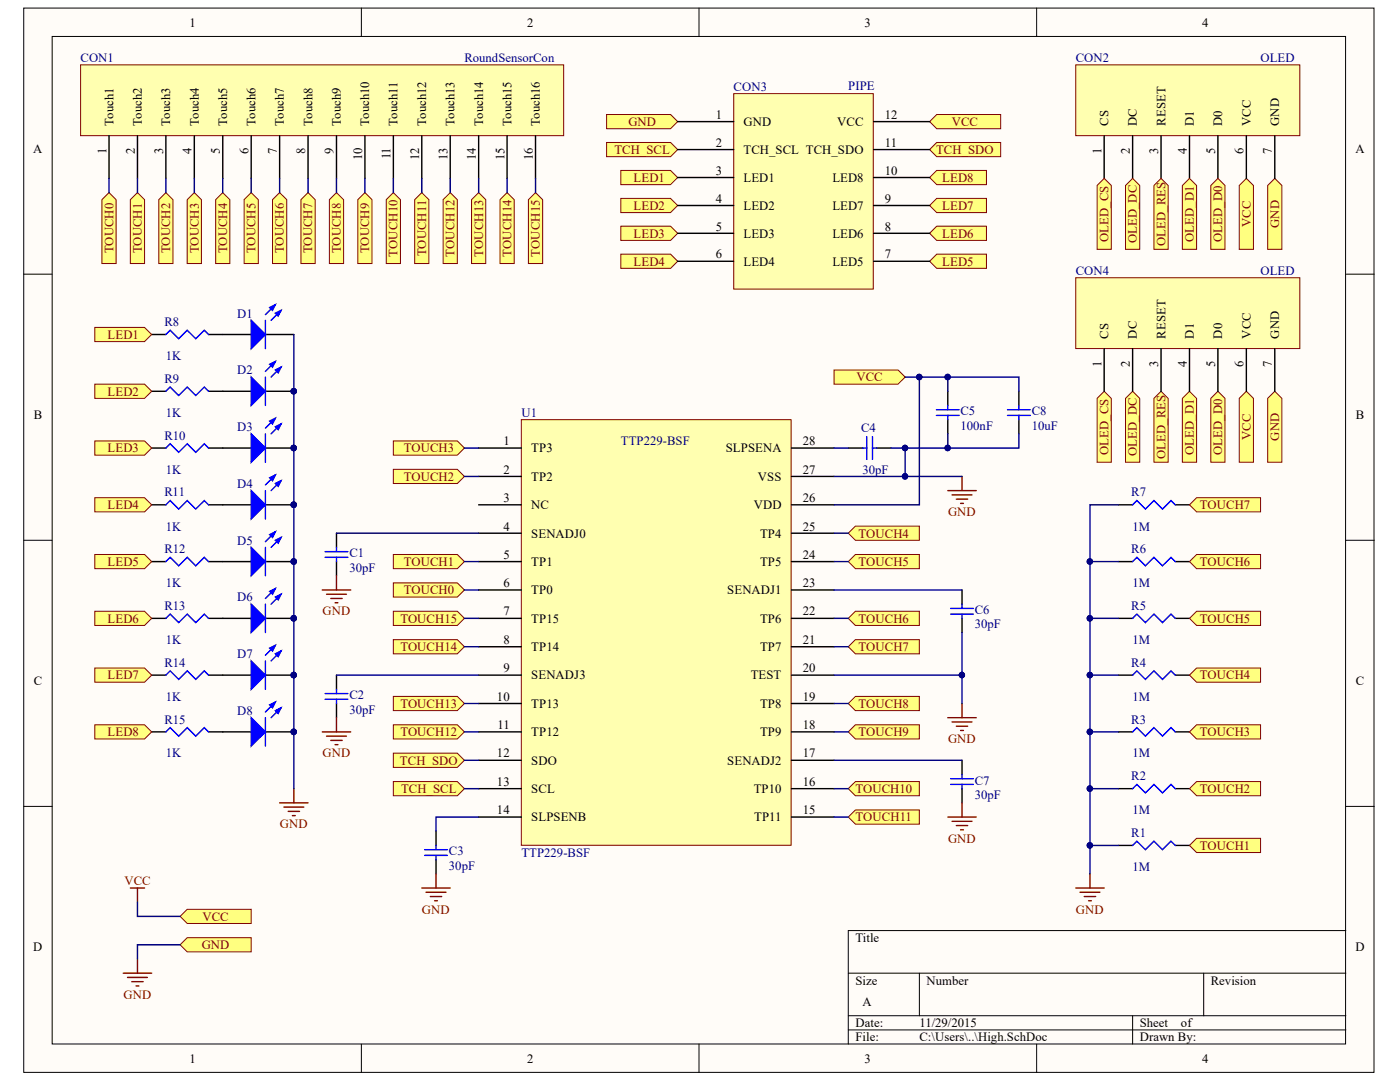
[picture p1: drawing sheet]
<svg xmlns="http://www.w3.org/2000/svg" width="279mm" height="216mm" viewBox="0 0 279 216" stroke-linecap="round" stroke-linejoin="round" font-family="sans-serif">
<defs><g id="words">
<g font-size="2.5">
<text x="37.7" y="5.3">1</text>
<text x="105.1" y="5.3">2</text>
<text x="172.3" y="5.3">3</text>
<text x="239.6" y="5.3">4</text>
<text x="142.7" y="23.7">1</text>
<text x="176.4" y="23.7">12</text>
<text x="22.6" y="25.1" transform="rotate(-90 22.6 25.1)">Touch1</text>
<text x="28.2" y="25.1" transform="rotate(-90 28.2 25.1)">Touch2</text>
<text x="33.9" y="25.1" transform="rotate(-90 33.9 25.1)">Touch3</text>
<text x="39.6" y="25.1" transform="rotate(-90 39.6 25.1)">Touch4</text>
<text x="45.3" y="25.1" transform="rotate(-90 45.3 25.1)">Touch5</text>
<text x="50.9" y="25.1" transform="rotate(-90 50.9 25.1)">Touch6</text>
<text x="56.6" y="25.1" transform="rotate(-90 56.6 25.1)">Touch7</text>
<text x="62.3" y="25.1" transform="rotate(-90 62.3 25.1)">Touch8</text>
<text x="67.9" y="25.1" transform="rotate(-90 67.9 25.1)">Touch9</text>
<text x="73.6" y="25.1" transform="rotate(-90 73.6 25.1)">Touch10</text>
<text x="79.3" y="25.1" transform="rotate(-90 79.3 25.1)">Touch11</text>
<text x="84.9" y="25.1" transform="rotate(-90 84.9 25.1)">Touch12</text>
<text x="90.6" y="25.1" transform="rotate(-90 90.6 25.1)">Touch13</text>
<text x="96.3" y="25.1" transform="rotate(-90 96.3 25.1)">Touch14</text>
<text x="101.9" y="25.1" transform="rotate(-90 101.9 25.1)">Touch15</text>
<text x="107.6" y="25.1" transform="rotate(-90 107.6 25.1)">Touch16</text>
<text x="142.7" y="29.2">2</text>
<text x="148.2" y="25.1">GND</text>
<text x="166.9" y="25.1">VCC</text>
<text x="176.4" y="29.2">11</text>
<text x="221" y="25.1" transform="rotate(-90 221 25.1)">CS</text>
<text x="226.6" y="25.1" transform="rotate(-90 226.6 25.1)">DC</text>
<text x="232.3" y="25.1" transform="rotate(-90 232.3 25.1)">RESET</text>
<text x="237.9" y="25.1" transform="rotate(-90 237.9 25.1)">D1</text>
<text x="243.6" y="25.1" transform="rotate(-90 243.6 25.1)">D0</text>
<text x="249.3" y="25.1" transform="rotate(-90 249.3 25.1)">VCC</text>
<text x="255" y="25.1" transform="rotate(-90 255 25.1)">GND</text>
<text x="6.6" y="30.4">A</text>
<text x="21.2" y="30.6" transform="rotate(-90 21.2 30.6)">1</text>
<text x="26.9" y="30.6" transform="rotate(-90 26.9 30.6)">2</text>
<text x="32.5" y="30.6" transform="rotate(-90 32.5 30.6)">3</text>
<text x="38.2" y="30.6" transform="rotate(-90 38.2 30.6)">4</text>
<text x="43.8" y="30.6" transform="rotate(-90 43.8 30.6)">5</text>
<text x="49.5" y="30.6" transform="rotate(-90 49.5 30.6)">6</text>
<text x="55.2" y="30.6" transform="rotate(-90 55.2 30.6)">7</text>
<text x="60.8" y="30.6" transform="rotate(-90 60.8 30.6)">8</text>
<text x="66.5" y="30.6" transform="rotate(-90 66.5 30.6)">9</text>
<text x="72.2" y="31.9" transform="rotate(-90 72.2 31.9)">10</text>
<text x="77.9" y="31.8" transform="rotate(-90 77.9 31.8)">11</text>
<text x="83.5" y="31.9" transform="rotate(-90 83.5 31.9)">12</text>
<text x="89.2" y="31.9" transform="rotate(-90 89.2 31.9)">13</text>
<text x="94.8" y="31.9" transform="rotate(-90 94.8 31.9)">14</text>
<text x="100.5" y="31.9" transform="rotate(-90 100.5 31.9)">15</text>
<text x="106.2" y="31.9" transform="rotate(-90 106.2 31.9)">16</text>
<text x="142.7" y="34.8">3</text>
<text x="148.2" y="30.6">TCH_SCL TCH_SDO</text>
<text x="176.4" y="34.8">10</text>
<text x="219.5" y="30.6" transform="rotate(-90 219.5 30.6)">1</text>
<text x="225.2" y="30.6" transform="rotate(-90 225.2 30.6)">2</text>
<text x="230.8" y="30.6" transform="rotate(-90 230.8 30.6)">3</text>
<text x="236.5" y="30.6" transform="rotate(-90 236.5 30.6)">4</text>
<text x="242.2" y="30.6" transform="rotate(-90 242.2 30.6)">5</text>
<text x="247.9" y="30.6" transform="rotate(-90 247.9 30.6)">6</text>
<text x="253.5" y="30.6" transform="rotate(-90 253.5 30.6)">7</text>
<text x="270.2" y="30.4">A</text>
<text x="142.7" y="40.4">4</text>
<text x="148.2" y="36.2">LED1</text>
<text x="148.2" y="41.8">LED2</text>
<text x="165.9" y="41.8">LED7</text>
<text x="165.9" y="36.2">LED8</text>
<text x="176.4" y="40.4">9</text>
<text x="142.7" y="45.9">5</text>
<text x="148.2" y="47.3">LED3</text>
<text x="165.9" y="47.3">LED6</text>
<text x="176.4" y="45.9">8</text>
<text x="142.7" y="51.5">6</text>
<text x="148.2" y="52.9">LED4</text>
<text x="165.9" y="52.9">LED5</text>
<text x="176.4" y="51.5">7</text>
<text x="221" y="67.5" transform="rotate(-90 221 67.5)">CS</text>
<text x="226.6" y="67.5" transform="rotate(-90 226.6 67.5)">DC</text>
<text x="232.3" y="67.5" transform="rotate(-90 232.3 67.5)">RESET</text>
<text x="237.9" y="67.5" transform="rotate(-90 237.9 67.5)">D1</text>
<text x="243.6" y="67.5" transform="rotate(-90 243.6 67.5)">D0</text>
<text x="249.3" y="67.5" transform="rotate(-90 249.3 67.5)">VCC</text>
<text x="255" y="67.5" transform="rotate(-90 255 67.5)">GND</text>
<text x="219.5" y="73" transform="rotate(-90 219.5 73)">1</text>
<text x="225.2" y="73" transform="rotate(-90 225.2 73)">2</text>
<text x="230.8" y="73" transform="rotate(-90 230.8 73)">3</text>
<text x="236.5" y="73" transform="rotate(-90 236.5 73)">4</text>
<text x="242.2" y="73" transform="rotate(-90 242.2 73)">5</text>
<text x="247.9" y="73" transform="rotate(-90 247.9 73)">6</text>
<text x="253.5" y="73" transform="rotate(-90 253.5 73)">7</text>
<text x="6.7" y="83.4">B</text>
<text x="270.2" y="83.4">B</text>
<text x="100.4" y="88.7">1</text>
<text x="160" y="88.7">28</text>
<text x="100.4" y="94.4">2</text>
<text x="105.9" y="90.1">TP3</text>
<text x="105.9" y="95.7">TP2</text>
<text x="144.7" y="90.1">SLPSENA</text>
<text x="151.1" y="95.7">VSS</text>
<text x="160" y="94.4">27</text>
<text x="100.4" y="100">3</text>
<text x="105.9" y="101.4">NC</text>
<text x="150.2" y="101.4">VDD</text>
<text x="160" y="100">26</text>
<text x="100.4" y="105.7">4</text>
<text x="105.9" y="107.1">SENADJ0</text>
<text x="151.5" y="107.1">TP4</text>
<text x="160" y="105.7">25</text>
<text x="100.4" y="111.3">5</text>
<text x="105.9" y="112.7">TP1</text>
<text x="151.5" y="112.7">TP5</text>
<text x="160" y="111.3">24</text>
<text x="100.4" y="117">6</text>
<text x="105.9" y="118.4">TP0</text>
<text x="145" y="118.4">SENADJ1</text>
<text x="160" y="117">23</text>
<text x="100.4" y="122.6">7</text>
<text x="105.9" y="124">TP15</text>
<text x="151.5" y="124">TP6</text>
<text x="160" y="122.6">22</text>
<text x="100.4" y="128.2">8</text>
<text x="105.9" y="129.7">TP14</text>
<text x="151.5" y="129.7">TP7</text>
<text x="160" y="128.2">21</text>
<text x="6.7" y="136.4">C</text>
<text x="100.4" y="133.9">9</text>
<text x="105.9" y="135.3">SENADJ3</text>
<text x="149.6" y="135.3">TEST</text>
<text x="160" y="133.9">20</text>
<text x="270.2" y="136.4">C</text>
<text x="99.1" y="139.5">10</text>
<text x="105.9" y="141">TP13</text>
<text x="151.5" y="141">TP8</text>
<text x="160" y="139.5">19</text>
<text x="99.2" y="145.2">11</text>
<text x="105.9" y="146.6">TP12</text>
<text x="151.5" y="146.6">TP9</text>
<text x="160" y="145.2">18</text>
<text x="99.1" y="150.9">12</text>
<text x="105.9" y="152.3">SDO</text>
<text x="145" y="152.3">SENADJ2</text>
<text x="160" y="150.9">17</text>
<text x="99.1" y="156.5">13</text>
<text x="105.9" y="157.9">SCL</text>
<text x="150.2" y="157.9">TP10</text>
<text x="160" y="156.5">16</text>
<text x="99.1" y="162.2">14</text>
<text x="105.9" y="163.6">SLPSENB</text>
<text x="150.3" y="163.6">TP11</text>
<text x="160" y="162.2">15</text>
<text x="6.6" y="189.4">D</text>
<text x="170.5" y="187.6">Title</text>
<text x="270.2" y="189.4">D</text>
<text x="170.5" y="196.1">Size</text>
<text x="184.7" y="196.1">Number</text>
<text x="241.3" y="196.1">Revision</text>
<text x="171.9" y="200.3">A</text>
<text x="170.5" y="204.6">Date:</text>
<text x="170.5" y="207.4">File:</text>
<text x="183.3" y="204.6">11/29/2015</text>
<text x="183.3" y="207.4">C:\Users\..\High.SchDoc</text>
<text x="227.2" y="204.6">Sheet</text>
<text x="227.2" y="207.4">Drawn By:</text>
<text x="235.4" y="204.6">of</text>
<text x="37.7" y="211.6">1</text>
<text x="105.1" y="211.6">2</text>
<text x="172.3" y="211.6">3</text>
<text x="239.6" y="211.6">4</text>
</g>
<g font-size="2.5" fill="#000080">
<text x="16" y="12.4">CON1</text>
<text x="92.6" y="12.4">RoundSensorCon</text>
<text x="214.4" y="12.4">CON2</text>
<text x="251.2" y="12.4">OLED</text>
<text x="146.2" y="18.1">CON3</text>
<text x="169.1" y="18">PIPE</text>
<text x="214.4" y="54.8">CON4</text>
<text x="251.2" y="54.8">OLED</text>
<text x="32.8" y="64.9">R8</text>
<text x="47.3" y="63.2">D1</text>
<text x="33.1" y="71.7">1K</text>
<text x="32.8" y="76.2">R9</text>
<text x="47.3" y="74.6">D2</text>
<text x="33.1" y="83">1K</text>
<text x="103.9" y="83">U1</text>
<text x="191.4" y="82.7">C5</text>
<text x="205.6" y="82.7">C8</text>
<text x="32.8" y="87.6">R10</text>
<text x="47.3" y="85.9">D3</text>
<text x="123.8" y="88.7">TTP229-BSF</text>
<text x="171.6" y="86.1">C4</text>
<text x="191.4" y="85.6">100nF</text>
<text x="205.6" y="85.6">10uF</text>
<text x="33.1" y="94.4">1K</text>
<text x="171.9" y="94.4">30pF</text>
<text x="32.8" y="98.9">R11</text>
<text x="47.3" y="97.2">D4</text>
<text x="225.5" y="98.9">R7</text>
<text x="33.1" y="105.7">1K</text>
<text x="225.7" y="105.7">1M</text>
<text x="32.8" y="110.2">R12</text>
<text x="47.3" y="108.5">D5</text>
<text x="69.6" y="113.8">30pF</text>
<text x="69.6" y="111">C1</text>
<text x="225.5" y="110.2">R6</text>
<text x="33.1" y="117">1K</text>
<text x="47.3" y="119.8">D6</text>
<text x="225.7" y="117">1M</text>
<text x="32.8" y="121.5">R13</text>
<text x="194.3" y="125.2">30pF</text>
<text x="194.3" y="122.3">C6</text>
<text x="225.5" y="121.5">R5</text>
<text x="33.1" y="128.2">1K</text>
<text x="47.3" y="131.1">D7</text>
<text x="225.7" y="128.2">1M</text>
<text x="32.8" y="132.8">R14</text>
<text x="225.5" y="132.8">R4</text>
<text x="33.1" y="139.5">1K</text>
<text x="47.3" y="142.4">D8</text>
<text x="69.6" y="142.1">30pF</text>
<text x="69.6" y="139.3">C2</text>
<text x="225.7" y="139.5">1M</text>
<text x="32.8" y="144.1">R15</text>
<text x="225.5" y="144.1">R3</text>
<text x="33.1" y="150.9">1K</text>
<text x="225.5" y="155.4">R2</text>
<text x="225.7" y="150.9">1M</text>
<text x="194.3" y="159.1">30pF</text>
<text x="194.3" y="156.3">C7</text>
<text x="225.5" y="166.7">R1</text>
<text x="225.7" y="162.2">1M</text>
<text x="89.5" y="173.2">30pF</text>
<text x="89.5" y="170.4">C3</text>
<text x="103.9" y="170.7">TTP229-BSF</text>
<text x="225.7" y="173.5">1M</text>
</g>
<g font-size="2.5" fill="#800000">
<text x="125.2" y="25.1">GND</text>
<text x="189.7" y="25.1">VCC</text>
<text x="122.5" y="30.6">TCH_SCL</text>
<text x="186.6" y="30.6">TCH_SDO</text>
<text x="126.3" y="36.2">LED1</text>
<text x="126.3" y="41.8">LED2</text>
<text x="187.8" y="41.8">LED7</text>
<text x="187.8" y="36.2">LED8</text>
<text x="126.3" y="47.3">LED3</text>
<text x="187.8" y="47.3">LED6</text>
<text x="249.3" y="45.2" transform="rotate(-90 249.3 45.2)">VCC</text>
<text x="255" y="45.4" transform="rotate(-90 255 45.4)">GND</text>
<text x="22.6" y="50.5" transform="rotate(-90 22.6 50.5)">TOUCH0</text>
<text x="28.2" y="50.5" transform="rotate(-90 28.2 50.5)">TOUCH1</text>
<text x="33.9" y="50.5" transform="rotate(-90 33.9 50.5)">TOUCH2</text>
<text x="39.6" y="50.5" transform="rotate(-90 39.6 50.5)">TOUCH3</text>
<text x="45.3" y="50.5" transform="rotate(-90 45.3 50.5)">TOUCH4</text>
<text x="50.9" y="50.5" transform="rotate(-90 50.9 50.5)">TOUCH5</text>
<text x="56.6" y="50.5" transform="rotate(-90 56.6 50.5)">TOUCH6</text>
<text x="62.2" y="50.5" transform="rotate(-90 62.2 50.5)">TOUCH7</text>
<text x="67.9" y="50.5" transform="rotate(-90 67.9 50.5)">TOUCH8</text>
<text x="73.6" y="50.5" transform="rotate(-90 73.6 50.5)">TOUCH9</text>
<text x="79.3" y="51.1" transform="rotate(-90 79.3 51.1)">TOUCH10</text>
<text x="84.9" y="51.1" transform="rotate(-90 84.9 51.1)">TOUCH11</text>
<text x="90.6" y="51.1" transform="rotate(-90 90.6 51.1)">TOUCH12</text>
<text x="96.3" y="51.1" transform="rotate(-90 96.3 51.1)">TOUCH13</text>
<text x="101.9" y="51.1" transform="rotate(-90 101.9 51.1)">TOUCH14</text>
<text x="107.6" y="51.1" transform="rotate(-90 107.6 51.1)">TOUCH15</text>
<text x="126.3" y="52.9">LED4</text>
<text x="187.8" y="52.9">LED5</text>
<text x="220.9" y="48.2" transform="rotate(-90 220.9 48.2)">OLED_CS</text>
<text x="226.6" y="48.4" transform="rotate(-90 226.6 48.4)">OLED_DC</text>
<text x="232.3" y="49" transform="rotate(-90 232.3 49)">OLED_RES</text>
<text x="237.9" y="48.2" transform="rotate(-90 237.9 48.2)">OLED_D1</text>
<text x="243.6" y="48.2" transform="rotate(-90 243.6 48.2)">OLED_D0</text>
<text x="21.5" y="67.5">LED1</text>
<text x="170.7" y="76">VCC</text>
<text x="21.5" y="78.8">LED2</text>
<text x="249.3" y="87.6" transform="rotate(-90 249.3 87.6)">VCC</text>
<text x="255" y="87.8" transform="rotate(-90 255 87.8)">GND</text>
<text x="21.5" y="90.1">LED3</text>
<text x="80.5" y="95.7">TOUCH2</text>
<text x="80.5" y="90.1">TOUCH3</text>
<text x="220.9" y="90.6" transform="rotate(-90 220.9 90.6)">OLED_CS</text>
<text x="226.6" y="90.8" transform="rotate(-90 226.6 90.8)">OLED_DC</text>
<text x="232.3" y="91.4" transform="rotate(-90 232.3 91.4)">OLED_RES</text>
<text x="237.9" y="90.6" transform="rotate(-90 237.9 90.6)">OLED_D1</text>
<text x="243.6" y="90.6" transform="rotate(-90 243.6 90.6)">OLED_D0</text>
<text x="21.5" y="101.4">LED4</text>
<text x="239.2" y="101.4">TOUCH7</text>
<text x="171.1" y="107.1">TOUCH4</text>
<text x="189" y="102.8">GND</text>
<text x="21.5" y="112.7">LED5</text>
<text x="80.5" y="112.7">TOUCH1</text>
<text x="171.1" y="112.7">TOUCH5</text>
<text x="239.2" y="112.7">TOUCH6</text>
<text x="80.5" y="118.4">TOUCH0</text>
<text x="21.5" y="124">LED6</text>
<text x="64.3" y="122.6">GND</text>
<text x="79.8" y="124">TOUCH15</text>
<text x="171.1" y="124">TOUCH6</text>
<text x="239.2" y="124">TOUCH5</text>
<text x="79.8" y="129.7">TOUCH14</text>
<text x="171.1" y="129.7">TOUCH7</text>
<text x="21.5" y="135.3">LED7</text>
<text x="239.2" y="135.3">TOUCH4</text>
<text x="79.8" y="141">TOUCH13</text>
<text x="171.1" y="141">TOUCH8</text>
<text x="21.5" y="146.6">LED8</text>
<text x="79.8" y="146.6">TOUCH12</text>
<text x="171.1" y="146.6">TOUCH9</text>
<text x="189" y="148">GND</text>
<text x="239.2" y="146.6">TOUCH3</text>
<text x="64.3" y="150.9">GND</text>
<text x="79.7" y="152.3">TCH_SDO</text>
<text x="79.9" y="157.9">TCH_SCL</text>
<text x="170.5" y="157.9">TOUCH10</text>
<text x="239.2" y="157.9">TOUCH2</text>
<text x="55.8" y="165">GND</text>
<text x="170.5" y="163.6">TOUCH11</text>
<text x="189" y="167.8">GND</text>
<text x="239.2" y="169.3">TOUCH1</text>
<text x="24.8" y="176.3">VCC</text>
<text x="40.4" y="183.4">VCC</text>
<text x="84.1" y="182">GND</text>
<text x="214.5" y="182">GND</text>
<text x="40.2" y="189.1">GND</text>
<text x="24.6" y="198.9">GND</text>
</g>
</g></defs>
<g fill="#fffcf8" stroke="#000" stroke-width=".2">
<path d="M4.7 1.6h269.2v212h-269.2z"/>
<path d="M10.4 7.3h257.8v200.6h-257.8z"/>
</g>
<g fill="none" stroke="#000" stroke-width=".2">
<path d="M72 1.6v5.7M139.3 1.6v5.7M206.6 1.6v5.7M4.7 54.6h5.7M268.3 54.6h5.6M4.7 107.6h5.7M268.3 107.6h5.6M4.7 160.6h5.7M268.3 160.6h5.6M169.1 193.8h99.2M183.2 193.8v8.5M239.9 193.8v8.5"/>
<path d="M268.3 185.3h-99.2v22.7M72 208v5.6M139.3 208v5.6M169.1 202.3h99.2M169.1 205.1h99.2M206.6 208v5.6M225.8 202.3v5.7"/>
</g>
<path d="M103.9 83.6h53.8v84.8h-53.8z" fill="#ffffb0" stroke="#800000" stroke-width=".2"/>
<g fill="none" stroke="#000" stroke-width=".28">
<path d="M30.2 66.6h2.9M30.2 77.9h2.9M41.6 66.6h8.5M41.6 77.9h8.5M52.9 66.6h5.7M52.9 77.9h5.7M30.2 89.2h2.9M41.6 89.2h8.5M52.9 89.2h5.7M95.4 89.2h8.5M95.4 94.9h8.5M157.7 89.2h8.5"/>
<path d="M157.7 94.9h8.5M30.2 100.5h2.9M30.2 111.9h2.9M41.6 100.5h8.5M41.6 111.9h8.5M52.9 100.5h5.7M52.9 111.9h5.7M95.4 100.5h8.5M95.4 106.2h8.5M95.4 111.9h8.5M95.4 117.5h8.5M157.7 100.5h8.5"/>
<path d="M157.7 106.2h8.5M157.7 111.9h8.5M157.7 117.5h8.5M222.9 100.5h2.9M222.9 111.9h2.9M234.3 100.5h2.8M234.3 111.9h2.8M30.2 123.2h2.9M30.2 134.5h2.9M41.6 123.2h8.5M41.6 134.5h8.5M52.9 123.2h5.7"/>
<path d="M52.9 134.5h5.7M95.4 123.2h8.5M95.4 128.8h8.5M95.4 134.5h8.5M157.7 123.2h8.5M157.7 128.8h8.5M157.7 134.5h8.5M222.9 123.2h2.9M222.9 134.5h2.9M234.3 123.2h2.8M234.3 134.5h2.8M30.2 145.8h2.9"/>
<path d="M41.6 145.8h8.5M52.9 145.8h5.7M95.4 140.1h8.5M95.4 145.8h8.5M95.4 151.4h8.5M95.4 157.1h8.5M157.7 140.1h8.5M157.7 145.8h8.5M157.7 151.4h8.5M157.7 157.1h8.5M222.9 145.8h2.9M222.9 157.1h2.9"/>
<path d="M234.3 145.8h2.8M234.3 157.1h2.8M95.4 162.7h8.5M157.7 162.7h8.5M222.9 168.4h2.9M234.3 168.4h2.8"/>
</g>
<g fill="#00f" stroke="#00f" stroke-width=".28">
<path d="M50.1 63.8l2.8 2.8-2.8 2.8z"/>
<path d="M54.9 62.4l1.1-.6-.5 1.1z"/>
<path d="M53.8 61.3l1.1-.6-.6 1.1z"/>
<path d="M50.1 75.1l2.8 2.8-2.8 2.9z"/>
<path d="M54.9 73.7l1.1-.6-.5 1.2z"/>
<path d="M53.8 72.6l1.1-.6-.6 1.1z"/>
<path d="M50.1 86.4l2.8 2.8-2.8 2.9z"/>
<path d="M54.9 85l1.1-.6-.5 1.2z"/>
<path d="M53.8 83.9l1.1-.6-.6 1.1z"/>
<path d="M50.1 97.7l2.8 2.8-2.8 2.9z"/>
<path d="M54.9 96.3l1.1-.6-.5 1.2z"/>
<path d="M53.8 95.2l1.1-.6-.6 1.1z"/>
<path d="M50.1 109l2.8 2.9-2.8 2.8z"/>
<path d="M54.9 107.6l1.1-.6-.5 1.2z"/>
<path d="M53.8 106.5l1.1-.6-.6 1.1z"/>
<path d="M50.1 120.3l2.8 2.9-2.8 2.8z"/>
<path d="M54.9 118.9l1.1-.5-.5 1.1z"/>
<path d="M53.8 117.8l1.1-.6-.6 1.2z"/>
<path d="M50.1 131.6l2.8 2.9-2.8 2.8z"/>
<path d="M54.9 130.2l1.1-.5-.5 1.1z"/>
<path d="M53.8 129.1l1.1-.6-.6 1.2z"/>
<path d="M50.1 142.9l2.8 2.9-2.8 2.8z"/>
<path d="M54.9 141.5l1.1-.5-.5 1.1z"/>
<path d="M53.8 140.4l1.1-.6-.6 1.2z"/>
</g>
<g fill="none" stroke="#00f" stroke-width=".28">
<path d="M33.1 66.6l.8-.8 1.7 1.7 1.7-1.7 1.7 1.7 1.7-1.7 .9 .8M33.1 77.9l.8-.8 1.7 1.7 1.7-1.7 1.7 1.7 1.7-1.7 .9 .8M52.9 63.8v5.6M52.9 75.1v5.7M54.9 60.7l-2 2M54.9 72l-2 2M56 61.8l-2 2M56 73.1l-2 2M33.1 89.2l.8-.8 1.7 1.7 1.7-1.7 1.7 1.7 1.7-1.7 .9 .8M52.9 86.4v5.7M52.9 97.7v5.7M54.9 83.3l-2 2"/>
<path d="M54.9 94.6l-2 2M56 84.4l-2 2M56 95.7l-2 2M33.1 100.5l.8-.8 1.7 1.7 1.7-1.7 1.7 1.7 1.7-1.7 .9 .8M33.1 111.9l.8-.9 1.7 1.7 1.7-1.7 1.7 1.7 1.7-1.7 .9 .9M52.9 109v5.7M54.9 105.9l-2 2M54.9 117.2l-2 2M56 107l-2 2M56 118.4l-2 1.9M225.8 111.9l.8-.9 1.7 1.7 1.7-1.7 1.7 1.7 1.7-1.7 .9 .9M225.8 100.5l.8-.8 1.7 1.7 1.7-1.7 1.7 1.7 1.7-1.7 .9 .8"/>
<path d="M33.1 123.2l.8-.9 1.7 1.7 1.7-1.7 1.7 1.7 1.7-1.7 .9 .9M33.1 134.5l.8-.9 1.7 1.7 1.7-1.7 1.7 1.7 1.7-1.7 .9 .9M52.9 120.3v5.7M52.9 131.6v5.7M54.9 128.5l-2 2M54.9 139.8l-2 2M56 129.7l-2 1.9M225.8 134.5l.8-.9 1.7 1.7 1.7-1.7 1.7 1.7 1.7-1.7 .9 .9M225.8 123.2l.8-.9 1.7 1.7 1.7-1.7 1.7 1.7 1.7-1.7 .9 .9M33.1 145.8l.8-.9 1.7 1.7 1.7-1.7 1.7 1.7 1.7-1.7 .9 .9M52.9 142.9v5.7M56 141l-2 1.9"/>
<path d="M225.8 145.8l.8-.9 1.7 1.7 1.7-1.7 1.7 1.7 1.7-1.7 .9 .9M225.8 157.1l.8-.9 1.7 1.7 1.7-1.7 1.7 1.7 1.7-1.7 .9 .9M225.8 168.4l.8-.9 1.7 1.7 1.7-1.7 1.7 1.7 1.7-1.7 .9 .9"/>
</g>
<g fill="#000080" stroke="#000080" stroke-width=".2">
<circle cx="58.5" cy="77.9" r=".54"/>
<circle cx="58.5" cy="89.2" r=".54"/>
<circle cx="58.5" cy="100.5" r=".54"/>
<circle cx="58.5" cy="111.8" r=".54"/>
<circle cx="58.5" cy="123.1" r=".54"/>
<circle cx="58.5" cy="134.5" r=".54"/>
<circle cx="58.5" cy="145.8" r=".54"/>
</g>
<path d="M55.7 159.9h5.7M58.6 157.1v2.8M56.6 160.8h4M57.4 161.6h2.3M58.3 162.4h.6M214.4 176.9h5.7M215.3 177.7h3.9M216.1 178.6h2.3M217 179.4h.5M217.3 174v2.9" fill="none" stroke="#800000" stroke-width=".28"/>
<g fill="#ffff80" stroke="#800000" stroke-width=".2">
<path d="M18.9 65.2h9.9l1.4 1.4-1.4 1.4h-9.9z" fill-rule="evenodd"/>
<path d="M18.9 76.5h9.9l1.4 1.4-1.4 1.4h-9.9z" fill-rule="evenodd"/>
<path d="M18.9 87.8h9.9l1.4 1.4-1.4 1.5h-9.9z" fill-rule="evenodd"/>
<path d="M18.9 99.1h9.9l1.4 1.4-1.4 1.5h-9.9z" fill-rule="evenodd"/>
<path d="M18.9 110.4h9.9l1.4 1.5-1.4 1.4h-9.9z" fill-rule="evenodd"/>
<path d="M18.9 121.7h9.9l1.4 1.5-1.4 1.4h-9.9z" fill-rule="evenodd"/>
<path d="M18.9 133.1h9.9l1.4 1.4-1.4 1.4h-9.9z" fill-rule="evenodd"/>
<path d="M18.9 144.4h9.9l1.4 1.4-1.4 1.4h-9.9z" fill-rule="evenodd"/>
<path d="M26 39.8l1.4-1.4 1.4 1.4v12.7h-2.8z" fill-rule="evenodd"/>
<path d="M31.6 39.8l1.5-1.4 1.4 1.4v12.7h-2.9z" fill-rule="evenodd"/>
<path d="M37.3 39.8l1.4-1.4 1.4 1.4v12.7h-2.8z" fill-rule="evenodd"/>
<path d="M43 39.8l1.4-1.4 1.4 1.4v12.7h-2.8z" fill-rule="evenodd"/>
<path d="M48.7 39.8l1.4-1.4 1.4 1.4v12.7h-2.8z" fill-rule="evenodd"/>
<path d="M54.3 39.8l1.4-1.4 1.5 1.4v12.7h-2.9z" fill-rule="evenodd"/>
<path d="M60 39.8l1.4-1.4 1.4 1.4v12.7h-2.8z" fill-rule="evenodd"/>
<path d="M65.7 39.8l1.4-1.4 1.4 1.4v12.7h-2.8z" fill-rule="evenodd"/>
<path d="M71.3 39.8l1.4-1.4 1.5 1.4v12.7h-2.9z" fill-rule="evenodd"/>
<path d="M77 39.8l1.4-1.4 1.4 1.4v12.7h-2.8z" fill-rule="evenodd"/>
<path d="M82.7 39.8l1.4-1.4 1.4 1.4v12.7h-2.8z" fill-rule="evenodd"/>
<path d="M88.3 39.8l1.4-1.4 1.5 1.4v12.7h-2.9z" fill-rule="evenodd"/>
<path d="M94 39.8l1.4-1.4 1.4 1.4v12.7h-2.8z" fill-rule="evenodd"/>
<path d="M99.7 39.8l1.4-1.4 1.4 1.4v12.7h-2.8z" fill-rule="evenodd"/>
<path d="M105.3 39.8l1.4-1.4 1.5 1.4v12.7h-2.9z" fill-rule="evenodd"/>
<path d="M237.1 168.4l1.4-1.4h12.8v2.8h-12.8z" fill-rule="evenodd"/>
<path d="M237.1 157.1l1.4-1.4h12.8v2.8h-12.8z" fill-rule="evenodd"/>
<path d="M237.1 145.8l1.4-1.4h12.8v2.8h-12.8z" fill-rule="evenodd"/>
<path d="M237.1 134.5l1.4-1.4h12.8v2.8h-12.8z" fill-rule="evenodd"/>
<path d="M237.1 123.2l1.4-1.5h12.8v2.9h-12.8z" fill-rule="evenodd"/>
<path d="M237.1 111.9l1.4-1.5h12.8v2.9h-12.8z" fill-rule="evenodd"/>
<path d="M237.1 100.5l1.4-1.4h12.8v2.9h-12.8z" fill-rule="evenodd"/>
<path d="M20.3 39.8l1.4-1.4 1.4 1.4v12.7h-2.8z" fill-rule="evenodd"/>
<path d="M78.4 116.1h12.8l1.4 1.4-1.4 1.4h-12.8z" fill-rule="evenodd"/>
<path d="M78.4 110.4h12.8l1.4 1.5-1.4 1.4h-12.8z" fill-rule="evenodd"/>
<path d="M78.4 93.5h12.8l1.4 1.4-1.4 1.4h-12.8z" fill-rule="evenodd"/>
<path d="M78.4 87.8h12.8l1.4 1.4-1.4 1.5h-12.8z" fill-rule="evenodd"/>
<path d="M169.1 106.2l1.4-1.4h12.7v2.8h-12.7z" fill-rule="evenodd"/>
<path d="M169.1 111.9l1.4-1.5h12.7v2.9h-12.7z" fill-rule="evenodd"/>
<path d="M169.1 123.2l1.4-1.5h12.7v2.9h-12.7z" fill-rule="evenodd"/>
<path d="M169.1 128.8l1.4-1.4h12.7v2.8h-12.7z" fill-rule="evenodd"/>
<path d="M169.1 140.1l1.4-1.4h12.7v2.8h-12.7z" fill-rule="evenodd"/>
<path d="M169.1 145.8l1.4-1.4h12.7v2.8h-12.7z" fill-rule="evenodd"/>
<path d="M169.1 157.1l1.4-1.4h12.7v2.8h-12.7z" fill-rule="evenodd"/>
<path d="M169.1 162.7l1.4-1.4h12.7v2.8h-12.7z" fill-rule="evenodd"/>
<path d="M78.4 144.4h12.8l1.4 1.4-1.4 1.4h-12.8z" fill-rule="evenodd"/>
<path d="M78.4 138.7h12.8l1.4 1.4-1.4 1.4h-12.8z" fill-rule="evenodd"/>
<path d="M78.4 127.4h12.8l1.4 1.4-1.4 1.4h-12.8z" fill-rule="evenodd"/>
<path d="M78.4 121.7h12.8l1.4 1.5-1.4 1.4h-12.8z" fill-rule="evenodd"/>
</g>
<path d="M188.9 97.7h5.7M189.8 98.6h3.9M190.6 99.4h2.3M191.7 94.9v2.8M191.5 100.3h.5M26 176.9h2.8M27.4 176.9v2.8M24.6 193.8h5.6M25.4 194.7h4M26.3 195.5h2.2M27.1 196.4h.6M27.4 191v2.8" fill="none" stroke="#800000" stroke-width=".28"/>
<g fill="#ffff80" stroke="#800000" stroke-width=".2">
<path d="M35.9 182.5l1.4-1.4h12.8v2.8h-12.8z" fill-rule="evenodd"/>
<path d="M35.9 188.2l1.4-1.4h12.8v2.8h-12.8z" fill-rule="evenodd"/>
<path d="M166.2 73.7h12.8l1.4 1.4-1.4 1.4h-12.8z" fill-rule="evenodd"/>
</g>
<g fill="none" stroke="#000" stroke-width=".28">
<path d="M188.9 77.9v2.9M203.1 77.9v2.9M169.1 89.2h2.8M174.7 89.2h2.9M188.9 83.6v2.8M203.1 83.6v2.8M67.1 106.2v2.8M67.1 111.9v2.8M191.7 117.5v2.8M67.1 134.5v2.8M191.7 123.2v2.8M67.1 140.1v2.8"/>
<path d="M191.7 151.4v2.9M191.7 157.1v2.8M86.9 165.6v2.8M86.9 171.2v2.8"/>
</g>
<g fill="none" stroke="#00f" stroke-width=".28">
<path d="M171.9 89.2h.9M172.8 87v4.5M173.9 87v4.5M173.9 89.2h.8M186.6 81.6h4.6M186.6 82.7h4.6M188.9 80.8v.8M188.9 82.7v.9M200.8 81.6h4.5M200.8 82.7h4.5M203.1 80.8v.8M203.1 82.7v.9"/>
<path d="M64.8 109.9h4.5M64.8 111h4.5M67.1 109v.9M67.1 111v.9M64.8 138.1h4.5M64.8 139.3h4.5M67.1 137.3v.8M67.1 139.3v.8M189.5 121.2h4.5M189.5 122.3h4.5M191.7 120.3v.9M191.7 122.3v.9"/>
<path d="M189.5 155.1h4.5M189.5 156.2h4.5M191.7 154.3v.8M191.7 156.2v.9M84.6 169.2h4.6M84.6 170.4h4.6M86.9 168.4v.8M86.9 170.4v.8"/>
</g>
<g fill="none" stroke="#800000" stroke-width=".28">
<path d="M64.2 117.5h5.7M65.1 118.4h4M65.9 119.2h2.3M67.1 114.7v2.8M66.8 120h.6M64.2 145.8h5.7M65.1 146.6h4M65.9 147.5h2.3M66.8 148.3h.6M67.1 142.9v2.9M188.9 142.9h5.7M189.8 143.8h3.9"/>
<path d="M190.6 144.6h2.3M191.5 145.5h.5M191.7 140.1v2.8M191.7 159.9v2.8M84.1 176.9h5.6M84.9 177.7h4M85.8 178.6h2.2M86.6 179.4h.6M86.9 174v2.9M188.9 162.7h5.7M189.8 163.6h3.9M190.6 164.4h2.3"/>
<path d="M191.5 165.3h.5"/>
</g>
<g fill="#ffff80" stroke="#800000" stroke-width=".2">
<path d="M78.4 155.7h12.8l1.4 1.4-1.4 1.4h-12.8z" fill-rule="evenodd"/>
<path d="M78.4 150h12.8l1.4 1.4-1.4 1.4h-12.8z" fill-rule="evenodd"/>
<path d="M247 36.9l1.4-1.4 1.4 1.4v12.8h-2.8z" fill-rule="evenodd"/>
<path d="M252.7 36.9l1.4-1.4 1.4 1.4v12.8h-2.8z" fill-rule="evenodd"/>
<path d="M185.3 24.2l1.4-1.4h12.8v2.8h-12.8z" fill-rule="evenodd"/>
<path d="M120.9 22.8h12.8l1.4 1.4-1.4 1.4h-12.8z" fill-rule="evenodd"/>
<path d="M185.3 29.8l1.4-1.4h12.8v2.8h-12.8z" fill-rule="evenodd"/>
<path d="M120.9 28.4h12.8l1.4 1.4-1.4 1.4h-12.8z" fill-rule="evenodd"/>
<path d="M123.7 33.9h10l1.4 1.5-1.4 1.4h-10z" fill-rule="evenodd"/>
<path d="M123.7 39.5h10l1.4 1.4-1.4 1.4h-10z" fill-rule="evenodd"/>
<path d="M123.7 45.1h10l1.4 1.4-1.4 1.4h-10z" fill-rule="evenodd"/>
<path d="M123.7 50.6h10l1.4 1.4-1.4 1.5h-10z" fill-rule="evenodd"/>
<path d="M185.3 52l1.4-1.4h9.9v2.9h-9.9z" fill-rule="evenodd"/>
<path d="M185.3 46.5l1.4-1.4h9.9v2.8h-9.9z" fill-rule="evenodd"/>
<path d="M185.3 40.9l1.4-1.4h9.9v2.8h-9.9z" fill-rule="evenodd"/>
<path d="M185.3 35.4l1.4-1.5h9.9v2.9h-9.9z" fill-rule="evenodd"/>
</g>
<path d="M214.4 12.9h44.7v14.1h-44.7z" fill="#ffffb0" stroke="#800000" stroke-width=".2"/>
<path d="M220.1 27v8.5M225.8 27v8.5M231.4 27v8.5M237.1 27v8.5M242.8 27v8.5M248.4 27v8.5M254.1 27v8.5" fill="none" stroke="#000" stroke-width=".28"/>
<path d="M16.1 12.9h96.3v14.1h-96.3z" fill="#ffffb0" stroke="#800000" stroke-width=".2"/>
<g fill="none" stroke="#000" stroke-width=".28">
<path d="M21.7 27v8.5M27.4 27v8.5M33.1 27v8.5M38.7 27v8.5M44.4 27v8.5M50.1 27v8.5M55.7 27v8.5M61.4 27v8.5M67.1 27v8.5M72.7 27v8.5M78.4 27v8.5M84.1 27v8.5"/>
<path d="M89.7 27v8.5M95.4 27v8.5M101.1 27v8.5M106.7 27v8.5"/>
</g>
<g fill="#ffff80" stroke="#800000" stroke-width=".2">
<path d="M247 79.3l1.4-1.4 1.4 1.4v12.8h-2.8z" fill-rule="evenodd"/>
<path d="M252.7 79.3l1.4-1.4 1.4 1.4v12.8h-2.8z" fill-rule="evenodd"/>
<path d="M235.7 36.9l1.4-1.4 1.4 1.4v12.8h-2.8z" fill-rule="evenodd"/>
<path d="M241.3 36.9l1.5-1.4 1.4 1.4v12.8h-2.9z" fill-rule="evenodd"/>
<path d="M224.3 36.9l1.5-1.4 1.4 1.4v12.8h-2.9z" fill-rule="evenodd"/>
<path d="M230 36.9l1.4-1.4 1.4 1.4v12.8h-2.8z" fill-rule="evenodd"/>
<path d="M218.7 36.9l1.4-1.4 1.4 1.4v12.8h-2.8z" fill-rule="evenodd"/>
<path d="M235.7 79.3l1.4-1.4 1.4 1.4v12.8h-2.8z" fill-rule="evenodd"/>
<path d="M241.3 79.3l1.5-1.4 1.4 1.4v12.8h-2.9z" fill-rule="evenodd"/>
<path d="M224.3 79.3l1.5-1.4 1.4 1.4v12.8h-2.9z" fill-rule="evenodd"/>
<path d="M230 79.3l1.4-1.4 1.4 1.4v12.8h-2.8z" fill-rule="evenodd"/>
<path d="M218.7 79.3l1.4-1.4 1.4 1.4v12.8h-2.8z" fill-rule="evenodd"/>
</g>
<path d="M146.2 18.7h27.9v38.9h-27.9z" fill="#ffffb0" stroke="#800000" stroke-width=".2"/>
<path d="M135.1 24.2h11.1M135.1 29.8h11.1M135.1 35.4h11.1M174.1 24.2h11.2M174.1 29.8h11.2M174.1 35.4h11.2M135.1 40.9h11.1M135.1 46.5h11.1M135.1 52h11.1M174.1 40.9h11.2M174.1 46.5h11.2M174.1 52h11.2" fill="none" stroke="#000" stroke-width=".28"/>
<g fill="none" stroke="#000080" stroke-width=".28">
<path d="M21.7 35.5v2.9M27.4 35.5v2.9M33.1 35.5v2.9M38.7 35.5v2.9M44.4 35.5v2.9M50.1 35.5v2.9M55.7 35.5v2.9M61.4 35.5v2.9M67.1 35.5v2.9M72.7 35.5v2.9M78.4 35.5v2.9M84.1 35.5v2.9"/>
<path d="M89.7 35.5v2.9M95.4 35.5v2.9M101.1 35.5v2.9M106.7 35.5v2.9M58.6 66.6v90.5M180.4 75.1h8.5v2.8M183.2 75.1v25.4h-17M188.9 75.1h14.2v2.8M92.6 89.2h2.8M92.6 94.9h2.8M166.2 94.9h25.5M166.2 89.2h2.9"/>
<path d="M177.6 89.2h2.8v5.7M188.9 86.4v2.8h-8.5M203.1 86.4v2.8h-14.2M67.1 106.2h28.3M92.6 111.9h2.8M92.6 117.5h2.8M166.2 111.9h2.9M166.2 117.5h25.5M166.2 106.2h2.9M217.3 111.9h5.6M222.9 100.5h-5.6v73.5M67.1 134.5h28.3"/>
<path d="M92.6 123.2h2.8M92.6 128.8h2.8M166.2 134.5h25.5v5.6M166.2 123.2h2.9M166.2 128.8h2.9M191.7 126v8.5M217.3 123.2h5.6M217.3 134.5h5.6M92.6 145.8h2.8M92.6 157.1h2.8M92.6 140.1h2.8M92.6 151.4h2.8"/>
<path d="M166.2 145.8h2.9M166.2 157.1h2.9M166.2 140.1h2.9M166.2 151.4h25.5M217.3 145.8h5.6M217.3 157.1h5.6M27.4 179.7v2.8h8.5M95.4 162.7h-8.5v2.9M166.2 162.7h2.9M217.3 168.4h5.6M35.9 188.2h-8.5v2.8"/>
</g>
<g fill="#000080" stroke="#000080" stroke-width=".2">
<circle cx="217.2" cy="111.8" r=".54"/>
<circle cx="217.2" cy="123.1" r=".54"/>
<circle cx="217.2" cy="134.5" r=".54"/>
<circle cx="217.2" cy="145.8" r=".54"/>
<circle cx="217.2" cy="157.1" r=".54"/>
<circle cx="217.2" cy="168.4" r=".54"/>
<circle cx="58.5" cy="77.9" r=".54"/>
<circle cx="58.5" cy="89.2" r=".54"/>
<circle cx="58.5" cy="100.5" r=".54"/>
<circle cx="58.5" cy="111.8" r=".54"/>
<circle cx="58.5" cy="123.1" r=".54"/>
<circle cx="58.5" cy="134.5" r=".54"/>
<circle cx="58.5" cy="145.8" r=".54"/>
<circle cx="180.4" cy="94.9" r=".54"/>
<circle cx="180.4" cy="89.2" r=".54"/>
<circle cx="188.9" cy="89.2" r=".54"/>
<circle cx="183.2" cy="75.1" r=".54"/>
<circle cx="191.7" cy="134.5" r=".54"/>
<circle cx="188.9" cy="75.1" r=".54"/>
</g>
<path d="M214.4 55.3h44.7v14.1h-44.7z" fill="#ffffb0" stroke="#800000" stroke-width=".2"/>
<path d="M220.1 69.4v8.5M225.8 69.4v8.5M231.4 69.4v8.5M237.1 69.4v8.5M242.8 69.4v8.5M248.4 69.4v8.5M254.1 69.4v8.5" fill="none" stroke="#000" stroke-width=".28"/>
<use href="#words"/>
</svg>
